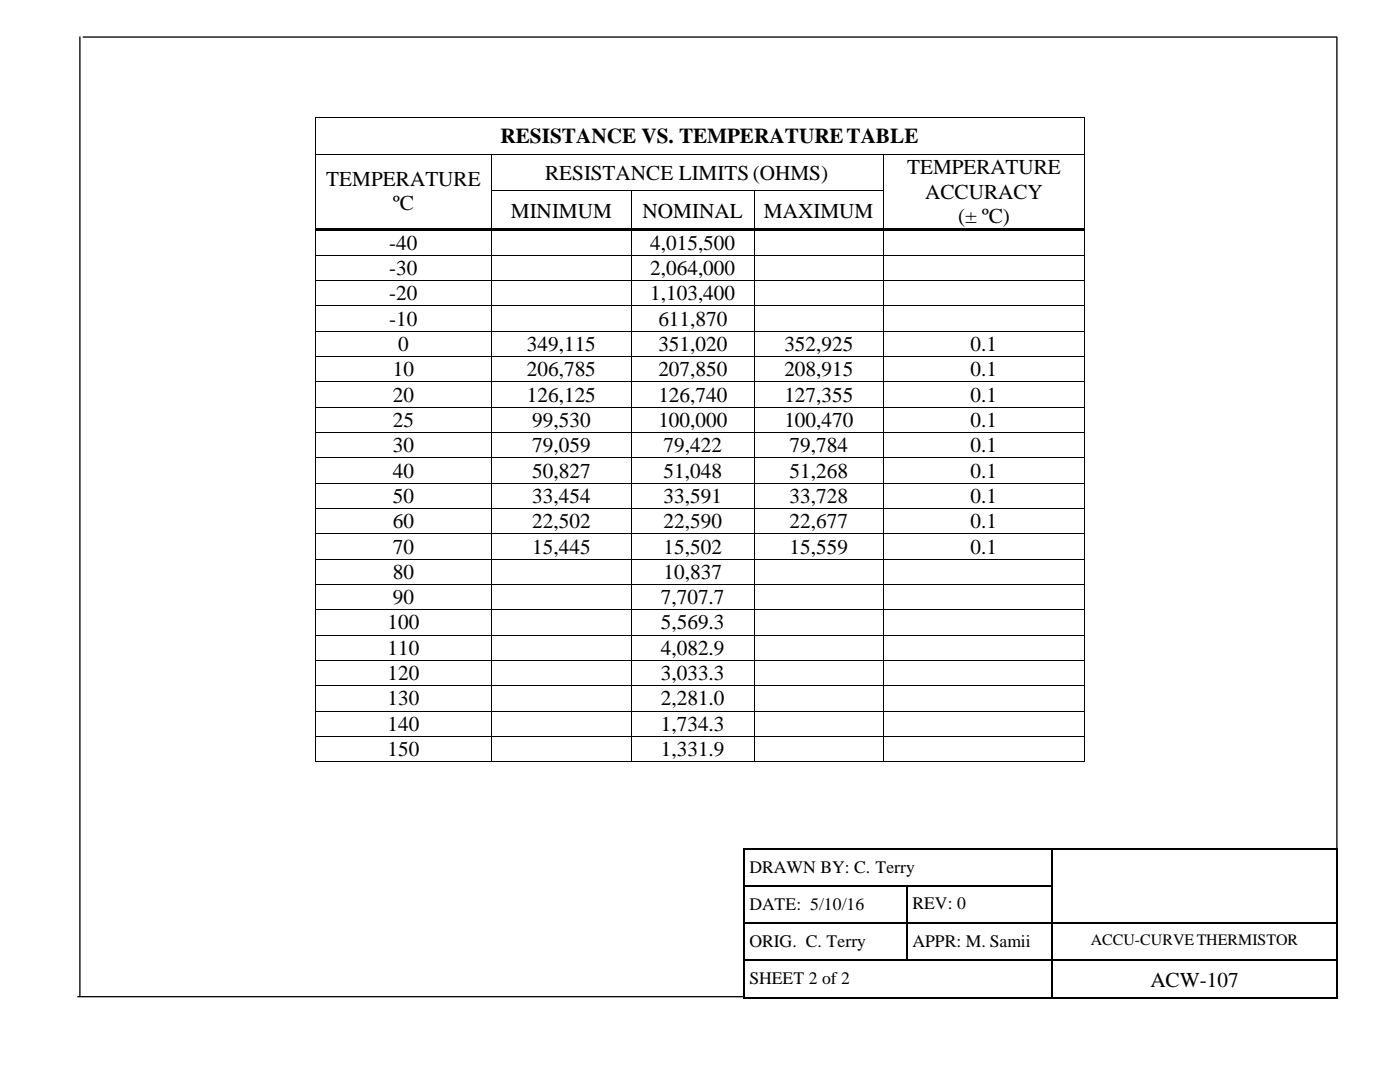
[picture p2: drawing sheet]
<svg xmlns="http://www.w3.org/2000/svg" width="279mm" height="216mm" viewBox="0 0 279 216" stroke-linecap="round" stroke-linejoin="round" font-family="sans-serif">
<defs><g id="words">
<g font-size="4.2">
<text x="99.9" y="28.5">RESISTANCE VS. TEMPERATURETABLE</text>
<text x="108.8" y="35.9">RESISTANCE LIMITS(OHMS)</text>
<text x="181.1" y="34.8">TEMPERATURE</text>
<text x="65.1" y="37.1">TEMPERATURE</text>
<text x="78.5" y="42">ºC</text>
<text x="184.6" y="39.7">ACCURACY</text>
<text x="102" y="43.6">MINIMUM</text>
<text x="128.3" y="43.6">NOMINAL</text>
<text x="152.5" y="43.6">MAXIMUM</text>
<text x="191.2" y="44.5">(± ºC)</text>
<text x="77.7" y="50">-40</text>
<text x="129.8" y="50">4,015,500</text>
<text x="77.7" y="54.9">-30</text>
<text x="77.7" y="59.9">-20</text>
<text x="129.8" y="54.9">2,064,000</text>
<text x="129.8" y="59.9">1,103,400</text>
<text x="77.7" y="65">-10</text>
<text x="131.4" y="65">611,870</text>
<text x="79.5" y="70">0</text>
<text x="105.2" y="70">349,115</text>
<text x="131.4" y="70">351,020</text>
<text x="156.5" y="70">352,925</text>
<text x="193.7" y="70">0.1</text>
<text x="78.4" y="75.1">10</text>
<text x="105.2" y="75.1">206,785</text>
<text x="131.4" y="75.1">207,850</text>
<text x="156.5" y="75.1">208,915</text>
<text x="193.7" y="75.1">0.1</text>
<text x="78.4" y="80.2">20</text>
<text x="105.2" y="80.2">126,125</text>
<text x="131.4" y="80.2">126,740</text>
<text x="156.5" y="80.2">127,355</text>
<text x="193.7" y="80.2">0.1</text>
<text x="78.4" y="85.2">25</text>
<text x="106.2" y="85.2">99,530</text>
<text x="131.4" y="85.2">100,000</text>
<text x="156.5" y="85.2">100,470</text>
<text x="193.7" y="85.2">0.1</text>
<text x="78.4" y="90.2">30</text>
<text x="78.4" y="95.3">40</text>
<text x="106.2" y="90.2">79,059</text>
<text x="106.2" y="95.3">50,827</text>
<text x="132.4" y="90.2">79,422</text>
<text x="132.4" y="95.3">51,048</text>
<text x="157.6" y="90.2">79,784</text>
<text x="157.6" y="95.3">51,268</text>
<text x="193.7" y="90.2">0.1</text>
<text x="193.7" y="95.3">0.1</text>
<text x="78.4" y="100.3">50</text>
<text x="106.2" y="100.3">33,454</text>
<text x="132.4" y="100.3">33,591</text>
<text x="157.6" y="100.3">33,728</text>
<text x="193.7" y="100.3">0.1</text>
<text x="78.4" y="105.4">60</text>
<text x="106.2" y="105.4">22,502</text>
<text x="132.4" y="105.4">22,590</text>
<text x="157.6" y="105.4">22,677</text>
<text x="193.7" y="105.4">0.1</text>
<text x="78.4" y="110.5">70</text>
<text x="106.2" y="110.5">15,445</text>
<text x="132.4" y="110.5">15,502</text>
<text x="157.6" y="110.5">15,559</text>
<text x="193.7" y="110.5">0.1</text>
<text x="78.4" y="115.5">80</text>
<text x="132.4" y="115.5">10,837</text>
<text x="77.4" y="125.6">100</text>
<text x="78.4" y="120.5">90</text>
<text x="131.9" y="120.5">7,707.7</text>
<text x="131.9" y="125.6">5,569.3</text>
<text x="77.4" y="130.7">110</text>
<text x="131.9" y="130.7">4,082.9</text>
<text x="77.4" y="135.7">120</text>
<text x="131.9" y="135.7">3,033.3</text>
<text x="77.4" y="140.7">130</text>
<text x="131.9" y="140.7">2,281.0</text>
<text x="77.4" y="145.8">140</text>
<text x="131.9" y="145.8">1,734.3</text>
<text x="77.4" y="150.9">150</text>
<text x="131.9" y="150.9">1,331.9</text>
<text x="229.6" y="196.9">ACW-107</text>
</g>
<g font-size="3.5">
<text x="149.5" y="174.1">DRAWN BY: C. Terry</text>
<text x="149.5" y="181.5">DATE: 5/10/16</text>
<text x="182.1" y="181.4">REV: 0</text>
<text x="149.5" y="188.9">ORIG. C. Terry</text>
<text x="182.1" y="188.9">APPR: M. Samii</text>
<text x="149.5" y="196.3">SHEET 2 of 2</text>
</g>
<text font-size="3.2" x="217.7" y="188.5">ACCU-CURVETHERMISTOR</text>
</g></defs>
<g fill="#000">
<path d="M62.8 23.4h.2v.1h-.2z" fill-rule="evenodd"/>
<path d="M62.8 23.4h.2v.1h-.2z" fill-rule="evenodd"/>
<path d="M62.8 30.7h.2v.2h-.2z" fill-rule="evenodd"/>
<path d="M62.8 38h.2v.5h-.2z" fill-rule="evenodd"/>
<path d="M98.1 30.7h.2v.2h-.2z" fill-rule="evenodd"/>
<path d="M98.1 38h.2v.5h-.2z" fill-rule="evenodd"/>
<path d="M125.9 38.2h.1v.3h-.1z" fill-rule="evenodd"/>
<path d="M125.9 38h.1v.2h-.1z" fill-rule="evenodd"/>
<path d="M150.5 38.2h.1v.3h-.1z" fill-rule="evenodd"/>
<path d="M150.5 38h.1v.2h-.1z" fill-rule="evenodd"/>
<path d="M176.2 30.7h.1v.2h-.1z" fill-rule="evenodd"/>
<path d="M176.2 38h.1v.5h-.1z" fill-rule="evenodd"/>
<path d="M216.4 23.4h.2v.1h-.2z" fill-rule="evenodd"/>
<path d="M216.4 23.4h.2v.1h-.2z" fill-rule="evenodd"/>
<path d="M216.4 30.7h.2v.2h-.2z" fill-rule="evenodd"/>
<path d="M216.4 38h.2v.5h-.2z" fill-rule="evenodd"/>
<path d="M62.8 45.6h.2v.5h-.2z" fill-rule="evenodd"/>
<path d="M62.8 50.8h.2v.2h-.2z" fill-rule="evenodd"/>
<path d="M62.8 55.9h.2v.2h-.2z" fill-rule="evenodd"/>
<path d="M63 45.6h35.1v.5h-35.1z" fill-rule="evenodd"/>
<path d="M98.1 45.6h.5v.5h-.5z" fill-rule="evenodd"/>
<path d="M98.1 50.8h.2v.2h-.2z" fill-rule="evenodd"/>
<path d="M98.1 55.9h.2v.2h-.2z" fill-rule="evenodd"/>
<path d="M98.6 45.6h27.3v.5h-27.3z" fill-rule="evenodd"/>
<path d="M125.9 45.6h.4v.5h-.4z" fill-rule="evenodd"/>
<path d="M125.9 50.8h.1v.2h-.1z" fill-rule="evenodd"/>
<path d="M125.9 55.9h.1v.2h-.1z" fill-rule="evenodd"/>
<path d="M126.3 45.6h24.2v.5h-24.2z" fill-rule="evenodd"/>
<path d="M150.5 45.6h.4v.5h-.4z" fill-rule="evenodd"/>
<path d="M150.5 50.8h.1v.2h-.1z" fill-rule="evenodd"/>
<path d="M150.5 55.9h.1v.2h-.1z" fill-rule="evenodd"/>
<path d="M150.9 45.6h25.3v.5h-25.3z" fill-rule="evenodd"/>
<path d="M176.2 45.6h.4v.5h-.4z" fill-rule="evenodd"/>
<path d="M176.2 50.8h.1v.2h-.1z" fill-rule="evenodd"/>
<path d="M176.2 55.9h.1v.2h-.1z" fill-rule="evenodd"/>
<path d="M176.6 45.6h39.8v.5h-39.8z" fill-rule="evenodd"/>
<path d="M216.4 45.6h.2v.5h-.2z" fill-rule="evenodd"/>
<path d="M216.4 50.8h.2v.2h-.2z" fill-rule="evenodd"/>
<path d="M216.4 55.9h.2v.2h-.2z" fill-rule="evenodd"/>
<path d="M62.8 61h.2v.1h-.2z" fill-rule="evenodd"/>
<path d="M62.8 66h.2v.2h-.2z" fill-rule="evenodd"/>
<path d="M62.8 71h.2v.2h-.2z" fill-rule="evenodd"/>
<path d="M62.8 76.1h.2v.2h-.2z" fill-rule="evenodd"/>
<path d="M98.1 61h.2v.1h-.2z" fill-rule="evenodd"/>
<path d="M98.1 66h.2v.2h-.2z" fill-rule="evenodd"/>
<path d="M98.1 71h.2v.2h-.2z" fill-rule="evenodd"/>
<path d="M98.1 76.1h.2v.2h-.2z" fill-rule="evenodd"/>
<path d="M125.9 61h.1v.1h-.1z" fill-rule="evenodd"/>
<path d="M125.9 66h.1v.2h-.1z" fill-rule="evenodd"/>
<path d="M125.9 71h.1v.2h-.1z" fill-rule="evenodd"/>
<path d="M125.9 76.1h.1v.2h-.1z" fill-rule="evenodd"/>
<path d="M150.5 61h.1v.1h-.1z" fill-rule="evenodd"/>
<path d="M150.5 66h.1v.2h-.1z" fill-rule="evenodd"/>
<path d="M150.5 71h.1v.2h-.1z" fill-rule="evenodd"/>
<path d="M150.5 76.1h.1v.2h-.1z" fill-rule="evenodd"/>
<path d="M176.2 61h.1v.1h-.1z" fill-rule="evenodd"/>
<path d="M176.2 66h.1v.2h-.1z" fill-rule="evenodd"/>
<path d="M176.2 71h.1v.2h-.1z" fill-rule="evenodd"/>
<path d="M176.2 76.1h.1v.2h-.1z" fill-rule="evenodd"/>
<path d="M216.4 61h.2v.1h-.2z" fill-rule="evenodd"/>
<path d="M216.4 66h.2v.2h-.2z" fill-rule="evenodd"/>
<path d="M216.4 71h.2v.2h-.2z" fill-rule="evenodd"/>
<path d="M216.4 76.1h.2v.2h-.2z" fill-rule="evenodd"/>
<path d="M62.8 81.2h.2v.1h-.2z" fill-rule="evenodd"/>
<path d="M62.8 86.2h.2v.2h-.2z" fill-rule="evenodd"/>
<path d="M62.8 91.3h.2v.2h-.2z" fill-rule="evenodd"/>
<path d="M62.8 96.3h.2v.2h-.2z" fill-rule="evenodd"/>
<path d="M98.1 81.2h.2v.1h-.2z" fill-rule="evenodd"/>
<path d="M98.1 86.2h.2v.2h-.2z" fill-rule="evenodd"/>
<path d="M98.1 91.3h.2v.2h-.2z" fill-rule="evenodd"/>
<path d="M98.1 96.3h.2v.2h-.2z" fill-rule="evenodd"/>
<path d="M125.9 81.2h.1v.1h-.1z" fill-rule="evenodd"/>
<path d="M125.9 86.2h.1v.2h-.1z" fill-rule="evenodd"/>
<path d="M125.9 91.3h.1v.2h-.1z" fill-rule="evenodd"/>
<path d="M125.9 96.3h.1v.2h-.1z" fill-rule="evenodd"/>
<path d="M150.5 81.2h.1v.1h-.1z" fill-rule="evenodd"/>
<path d="M150.5 86.2h.1v.2h-.1z" fill-rule="evenodd"/>
<path d="M150.5 91.3h.1v.2h-.1z" fill-rule="evenodd"/>
<path d="M150.5 96.3h.1v.2h-.1z" fill-rule="evenodd"/>
<path d="M176.2 81.2h.1v.1h-.1z" fill-rule="evenodd"/>
<path d="M176.2 86.2h.1v.2h-.1z" fill-rule="evenodd"/>
<path d="M176.2 91.3h.1v.2h-.1z" fill-rule="evenodd"/>
<path d="M176.2 96.3h.1v.2h-.1z" fill-rule="evenodd"/>
<path d="M216.4 81.2h.2v.1h-.2z" fill-rule="evenodd"/>
<path d="M216.4 86.2h.2v.2h-.2z" fill-rule="evenodd"/>
<path d="M216.4 91.3h.2v.2h-.2z" fill-rule="evenodd"/>
<path d="M216.4 96.3h.2v.2h-.2z" fill-rule="evenodd"/>
<path d="M62.8 101.4h.2v.1h-.2z" fill-rule="evenodd"/>
<path d="M62.8 106.4h.2v.2h-.2z" fill-rule="evenodd"/>
<path d="M62.8 111.5h.2v.2h-.2z" fill-rule="evenodd"/>
<path d="M62.8 116.5h.2v.2h-.2z" fill-rule="evenodd"/>
<path d="M98.1 101.4h.2v.1h-.2z" fill-rule="evenodd"/>
<path d="M98.1 106.4h.2v.2h-.2z" fill-rule="evenodd"/>
<path d="M98.1 111.5h.2v.2h-.2z" fill-rule="evenodd"/>
<path d="M98.1 116.5h.2v.2h-.2z" fill-rule="evenodd"/>
<path d="M125.9 101.4h.1v.1h-.1z" fill-rule="evenodd"/>
<path d="M125.9 106.4h.1v.2h-.1z" fill-rule="evenodd"/>
<path d="M125.9 111.5h.1v.2h-.1z" fill-rule="evenodd"/>
<path d="M125.9 116.5h.1v.2h-.1z" fill-rule="evenodd"/>
<path d="M150.5 101.4h.1v.1h-.1z" fill-rule="evenodd"/>
<path d="M150.5 106.4h.1v.2h-.1z" fill-rule="evenodd"/>
<path d="M150.5 111.5h.1v.2h-.1z" fill-rule="evenodd"/>
<path d="M150.5 116.5h.1v.2h-.1z" fill-rule="evenodd"/>
<path d="M176.2 101.4h.1v.1h-.1z" fill-rule="evenodd"/>
<path d="M176.2 106.4h.1v.2h-.1z" fill-rule="evenodd"/>
<path d="M176.2 111.5h.1v.2h-.1z" fill-rule="evenodd"/>
<path d="M176.2 116.5h.1v.2h-.1z" fill-rule="evenodd"/>
<path d="M216.4 101.4h.2v.1h-.2z" fill-rule="evenodd"/>
<path d="M216.4 106.4h.2v.2h-.2z" fill-rule="evenodd"/>
<path d="M216.4 111.5h.2v.2h-.2z" fill-rule="evenodd"/>
<path d="M216.4 116.5h.2v.2h-.2z" fill-rule="evenodd"/>
<path d="M62.8 121.6h.2v.1h-.2z" fill-rule="evenodd"/>
<path d="M62.8 126.6h.2v.2h-.2z" fill-rule="evenodd"/>
<path d="M62.8 131.7h.2v.2h-.2z" fill-rule="evenodd"/>
<path d="M62.8 136.7h.2v.2h-.2z" fill-rule="evenodd"/>
<path d="M98.1 121.6h.2v.1h-.2z" fill-rule="evenodd"/>
<path d="M98.1 126.6h.2v.2h-.2z" fill-rule="evenodd"/>
<path d="M98.1 131.7h.2v.2h-.2z" fill-rule="evenodd"/>
<path d="M98.1 136.7h.2v.2h-.2z" fill-rule="evenodd"/>
<path d="M125.9 121.6h.1v.1h-.1z" fill-rule="evenodd"/>
<path d="M125.9 126.6h.1v.2h-.1z" fill-rule="evenodd"/>
<path d="M125.9 131.7h.1v.2h-.1z" fill-rule="evenodd"/>
<path d="M125.9 136.7h.1v.2h-.1z" fill-rule="evenodd"/>
<path d="M150.5 121.6h.1v.1h-.1z" fill-rule="evenodd"/>
<path d="M150.5 126.6h.1v.2h-.1z" fill-rule="evenodd"/>
<path d="M150.5 131.7h.1v.2h-.1z" fill-rule="evenodd"/>
<path d="M150.5 136.7h.1v.2h-.1z" fill-rule="evenodd"/>
<path d="M176.2 121.6h.1v.1h-.1z" fill-rule="evenodd"/>
<path d="M176.2 126.6h.1v.2h-.1z" fill-rule="evenodd"/>
<path d="M176.2 131.7h.1v.2h-.1z" fill-rule="evenodd"/>
<path d="M176.2 136.7h.1v.2h-.1z" fill-rule="evenodd"/>
<path d="M216.4 121.6h.2v.1h-.2z" fill-rule="evenodd"/>
<path d="M216.4 126.6h.2v.2h-.2z" fill-rule="evenodd"/>
<path d="M216.4 131.7h.2v.2h-.2z" fill-rule="evenodd"/>
<path d="M216.4 136.7h.2v.2h-.2z" fill-rule="evenodd"/>
<path d="M62.8 141.8h.2v.2h-.2z" fill-rule="evenodd"/>
<path d="M62.8 146.8h.2v.2h-.2z" fill-rule="evenodd"/>
<path d="M62.8 151.9h.2v.1h-.2z" fill-rule="evenodd"/>
<path d="M62.8 151.9h.2v.1h-.2z" fill-rule="evenodd"/>
<path d="M98.1 141.8h.2v.2h-.2z" fill-rule="evenodd"/>
<path d="M98.1 146.8h.2v.2h-.2z" fill-rule="evenodd"/>
<path d="M98.1 151.9h.2v.1h-.2z" fill-rule="evenodd"/>
<path d="M125.9 141.8h.1v.2h-.1z" fill-rule="evenodd"/>
<path d="M125.9 146.8h.1v.2h-.1z" fill-rule="evenodd"/>
<path d="M125.9 151.9h.1v.1h-.1z" fill-rule="evenodd"/>
<path d="M150.5 141.8h.1v.2h-.1z" fill-rule="evenodd"/>
<path d="M150.5 146.8h.1v.2h-.1z" fill-rule="evenodd"/>
<path d="M150.5 151.9h.1v.1h-.1z" fill-rule="evenodd"/>
<path d="M176.2 141.8h.1v.2h-.1z" fill-rule="evenodd"/>
<path d="M176.2 146.8h.1v.2h-.1z" fill-rule="evenodd"/>
<path d="M176.2 151.9h.1v.1h-.1z" fill-rule="evenodd"/>
<path d="M216.4 141.8h.2v.2h-.2z" fill-rule="evenodd"/>
<path d="M216.4 146.8h.2v.2h-.2z" fill-rule="evenodd"/>
<path d="M216.4 151.9h.2v.1h-.2z" fill-rule="evenodd"/>
<path d="M216.4 151.9h.2v.1h-.2z" fill-rule="evenodd"/>
<path d="M148.4 169.3h.2v.2h-.2z" fill-rule="evenodd"/>
<path d="M148.4 169.3h.2v.2h-.2z" fill-rule="evenodd"/>
<path d="M148.4 176.7h.2v.2h-.2z" fill-rule="evenodd"/>
<path d="M181 176.7h.2v.2h-.2z" fill-rule="evenodd"/>
<path d="M209.8 169.3h.3v.2h-.3z" fill-rule="evenodd"/>
<path d="M209.8 176.7h.3v.2h-.3z" fill-rule="evenodd"/>
<path d="M266.7 169.3h.2v.2h-.2z" fill-rule="evenodd"/>
<path d="M266.7 169.3h.2v.2h-.2z" fill-rule="evenodd"/>
<path d="M266.7 176.7h.2v.2h-.2z" fill-rule="evenodd"/>
<path d="M148.4 184.1h.2v.3h-.2z" fill-rule="evenodd"/>
<path d="M148.4 191.5h.2v.3h-.2z" fill-rule="evenodd"/>
<path d="M148.4 199h.2v.2h-.2z" fill-rule="evenodd"/>
<path d="M148.4 199h.2v.2h-.2z" fill-rule="evenodd"/>
<path d="M181 184.1h.2v.3h-.2z" fill-rule="evenodd"/>
<path d="M181 191.5h.2v.3h-.2z" fill-rule="evenodd"/>
<path d="M209.8 184.1h.3v.3h-.3z" fill-rule="evenodd"/>
<path d="M209.8 191.5h.3v.3h-.3z" fill-rule="evenodd"/>
<path d="M209.8 199h.3v.2h-.3z" fill-rule="evenodd"/>
<path d="M266.7 184.1h.2v.3h-.2z" fill-rule="evenodd"/>
<path d="M266.7 191.5h.2v.3h-.2z" fill-rule="evenodd"/>
<path d="M266.7 199h.2v.2h-.2z" fill-rule="evenodd"/>
<path d="M266.7 199h.2v.2h-.2z" fill-rule="evenodd"/>
</g>
<g fill="none" stroke="#000" stroke-width=".2">
<path d="M62.9 23.5v7.2M62.9 30.9v7.1M62.9 38.5v7.1M63 23.5h153.4M63 30.8h35.1M98.2 30.9v7.1M98.2 38.5v7.1M98.3 30.8h77.9M98.3 38.1h27.6M126 38.5v7.1M126 38.1h24.5M150.6 38.5v7.1"/>
<path d="M150.6 38.1h25.6M176.3 30.9v7.1M176.3 38.5v7.1M176.3 30.8h40.1M216.5 23.5v7.2M216.5 30.9v7.1M216.5 38.5v7.1M62.9 46.1v4.7M62.9 51v4.9M62.9 56.1v4.9M63 50.9h35.1M63 56h35.1"/>
<path d="M98.2 46.1v4.7M98.2 51v4.9M98.2 56.1v4.9M98.3 50.9h27.6M98.3 56h27.6M126 46.1v4.7M126 51v4.9M126 56.1v4.9M126 50.9h24.5M126 56h24.5M150.6 46.1v4.7M150.6 51v4.9"/>
<path d="M150.6 56.1v4.9M150.6 50.9h25.6M150.6 56h25.6M176.3 46.1v4.7M176.3 51v4.9M176.3 56.1v4.9M176.3 50.9h40.1M176.3 56h40.1M216.5 46.1v4.7M216.5 51v4.9M216.5 56.1v4.9M62.9 61.1v4.9"/>
<path d="M62.9 66.2v4.8M62.9 71.2v4.9M62.9 76.3v4.9M63 61.1h35.1M63 66.1h35.1M63 71.1h35.1M63 76.2h35.1M98.2 61.1v4.9M98.2 66.2v4.8M98.2 71.2v4.9M98.2 76.3v4.9M98.3 61.1h27.6"/>
<path d="M98.3 66.1h27.6M98.3 71.1h27.6M98.3 76.2h27.6M126 61.1v4.9M126 66.2v4.8M126 71.2v4.9M126 76.3v4.9M126 61.1h24.5M126 66.1h24.5M126 71.1h24.5M126 76.2h24.5M150.6 61.1v4.9"/>
<path d="M150.6 66.2v4.8M150.6 71.2v4.9M150.6 76.3v4.9M150.6 61.1h25.6M150.6 66.1h25.6M150.6 71.1h25.6M150.6 76.2h25.6M176.3 61.1v4.9M176.3 66.2v4.8M176.3 71.2v4.9M176.3 76.3v4.9M176.3 61.1h40.1"/>
<path d="M176.3 66.1h40.1M176.3 71.1h40.1M176.3 76.2h40.1M216.5 61.1v4.9M216.5 66.2v4.8M216.5 71.2v4.9M216.5 76.3v4.9M62.9 81.3v4.9M62.9 86.4v4.9M62.9 91.5v4.8M62.9 96.5v4.9M63 81.3h35.1"/>
<path d="M63 86.3h35.1M63 91.4h35.1M63 96.4h35.1M98.2 81.3v4.9M98.2 86.4v4.9M98.2 91.5v4.8M98.2 96.5v4.9M98.3 81.3h27.6M98.3 86.3h27.6M98.3 91.4h27.6M98.3 96.4h27.6M126 81.3v4.9"/>
<path d="M126 86.4v4.9M126 91.5v4.8M126 96.5v4.9M126 81.3h24.5M126 86.3h24.5M126 91.4h24.5M126 96.4h24.5M150.6 81.3v4.9M150.6 86.4v4.9M150.6 91.5v4.8M150.6 96.5v4.9M150.6 81.3h25.6"/>
<path d="M150.6 86.3h25.6M150.6 91.4h25.6M150.6 96.4h25.6M176.3 81.3v4.9M176.3 86.4v4.9M176.3 91.5v4.8M176.3 96.5v4.9M176.3 81.3h40.1M176.3 86.3h40.1M176.3 91.4h40.1M176.3 96.4h40.1M216.5 81.3v4.9"/>
<path d="M216.5 86.4v4.9M216.5 91.5v4.8M216.5 96.5v4.9M62.9 101.5v4.9M62.9 106.6v4.9M62.9 111.7v4.8M62.9 116.7v4.9M63 101.4h35.1M63 106.5h35.1M63 111.6h35.1M63 116.6h35.1M98.2 101.5v4.9"/>
<path d="M98.2 106.6v4.9M98.2 111.7v4.8M98.2 116.7v4.9M98.3 101.4h27.6M98.3 106.5h27.6M98.3 111.6h27.6M98.3 116.6h27.6M126 101.5v4.9M126 106.6v4.9M126 111.7v4.8M126 116.7v4.9M126 101.4h24.5"/>
<path d="M126 106.5h24.5M126 111.6h24.5M126 116.6h24.5M150.6 101.5v4.9M150.6 106.6v4.9M150.6 111.7v4.8M150.6 116.7v4.9M150.6 101.4h25.6M150.6 106.5h25.6M150.6 111.6h25.6M150.6 116.6h25.6M176.3 101.5v4.9"/>
<path d="M176.3 106.6v4.9M176.3 111.7v4.8M176.3 116.7v4.9M176.3 101.4h40.1M176.3 106.5h40.1M176.3 111.6h40.1M176.3 116.6h40.1M216.5 101.5v4.9M216.5 106.6v4.9M216.5 111.7v4.8M216.5 116.7v4.9M62.9 121.7v4.9"/>
<path d="M62.9 126.8v4.9M62.9 131.9v4.8M62.9 136.9v4.9M63 121.6h35.1M63 126.7h35.1M63 131.8h35.1M63 136.8h35.1M98.2 121.7v4.9M98.2 126.8v4.9M98.2 131.9v4.8M98.2 136.9v4.9M98.3 121.6h27.6"/>
<path d="M98.3 126.7h27.6M98.3 131.8h27.6M98.3 136.8h27.6M126 121.7v4.9M126 126.8v4.9M126 131.9v4.8M126 136.9v4.9M126 121.6h24.5M126 126.7h24.5M126 131.8h24.5M126 136.8h24.5M150.6 121.7v4.9"/>
<path d="M150.6 126.8v4.9M150.6 131.9v4.8M150.6 136.9v4.9M150.6 121.6h25.6M150.6 126.7h25.6M150.6 131.8h25.6M150.6 136.8h25.6M176.3 121.7v4.9M176.3 126.8v4.9M176.3 131.9v4.8M176.3 136.9v4.9M176.3 121.6h40.1"/>
<path d="M176.3 126.7h40.1M176.3 131.8h40.1M176.3 136.8h40.1M216.5 121.7v4.9M216.5 126.8v4.9M216.5 131.9v4.8M216.5 136.9v4.9M62.9 142v4.8M62.9 147v4.9M63 141.9h35.1M63 146.9h35.1M63 152h35.1"/>
<path d="M98.2 142v4.8M98.2 147v4.9M98.3 141.9h27.6M98.3 146.9h27.6M98.3 152h27.6M126 142v4.8M126 147v4.9M126 141.9h24.5M126 146.9h24.5M126 152h24.5M150.6 142v4.8M150.6 147v4.9"/>
<path d="M150.6 141.9h25.6M150.6 146.9h25.6M150.6 152h25.6M176.3 142v4.8M176.3 147v4.9M176.3 141.9h40.1M176.3 146.9h40.1M176.3 152h40.1M216.5 142v4.8M216.5 147v4.9"/>
</g>
<g fill="none" stroke="#000" stroke-width=".21">
<path d="M148.5 169.5v7.2M148.5 176.9v7.2M148.6 169.4h61.2M148.6 176.8h32.4M181.1 176.9v7.2M181.2 176.8h28.6M209.9 169.5v7.2M209.9 176.9v7.2M210.1 169.4h56.6M266.8 169.5v7.2M266.8 176.9v7.2M148.5 184.4v7.1"/>
<path d="M148.5 191.8v7.2M148.6 184.2h32.4M148.6 191.7h32.4M148.6 199.1h61.2M181.1 184.4v7.1M181.2 184.2h28.6M181.2 191.7h28.6M209.9 184.4v7.1M209.9 191.8v7.2M210.1 184.2h56.6M210.1 191.7h56.6M210.1 199.1h56.6"/>
<path d="M266.8 184.4v7.1M266.8 191.8v7.2"/>
</g>
<path d="M15.9 7.3v191.5M16.5 7.4h250.3M266.8 7.3v191.6M15.4 198.9h132.9" fill="none" stroke="#000" stroke-width=".26"/>
<use href="#words"/>
</svg>
